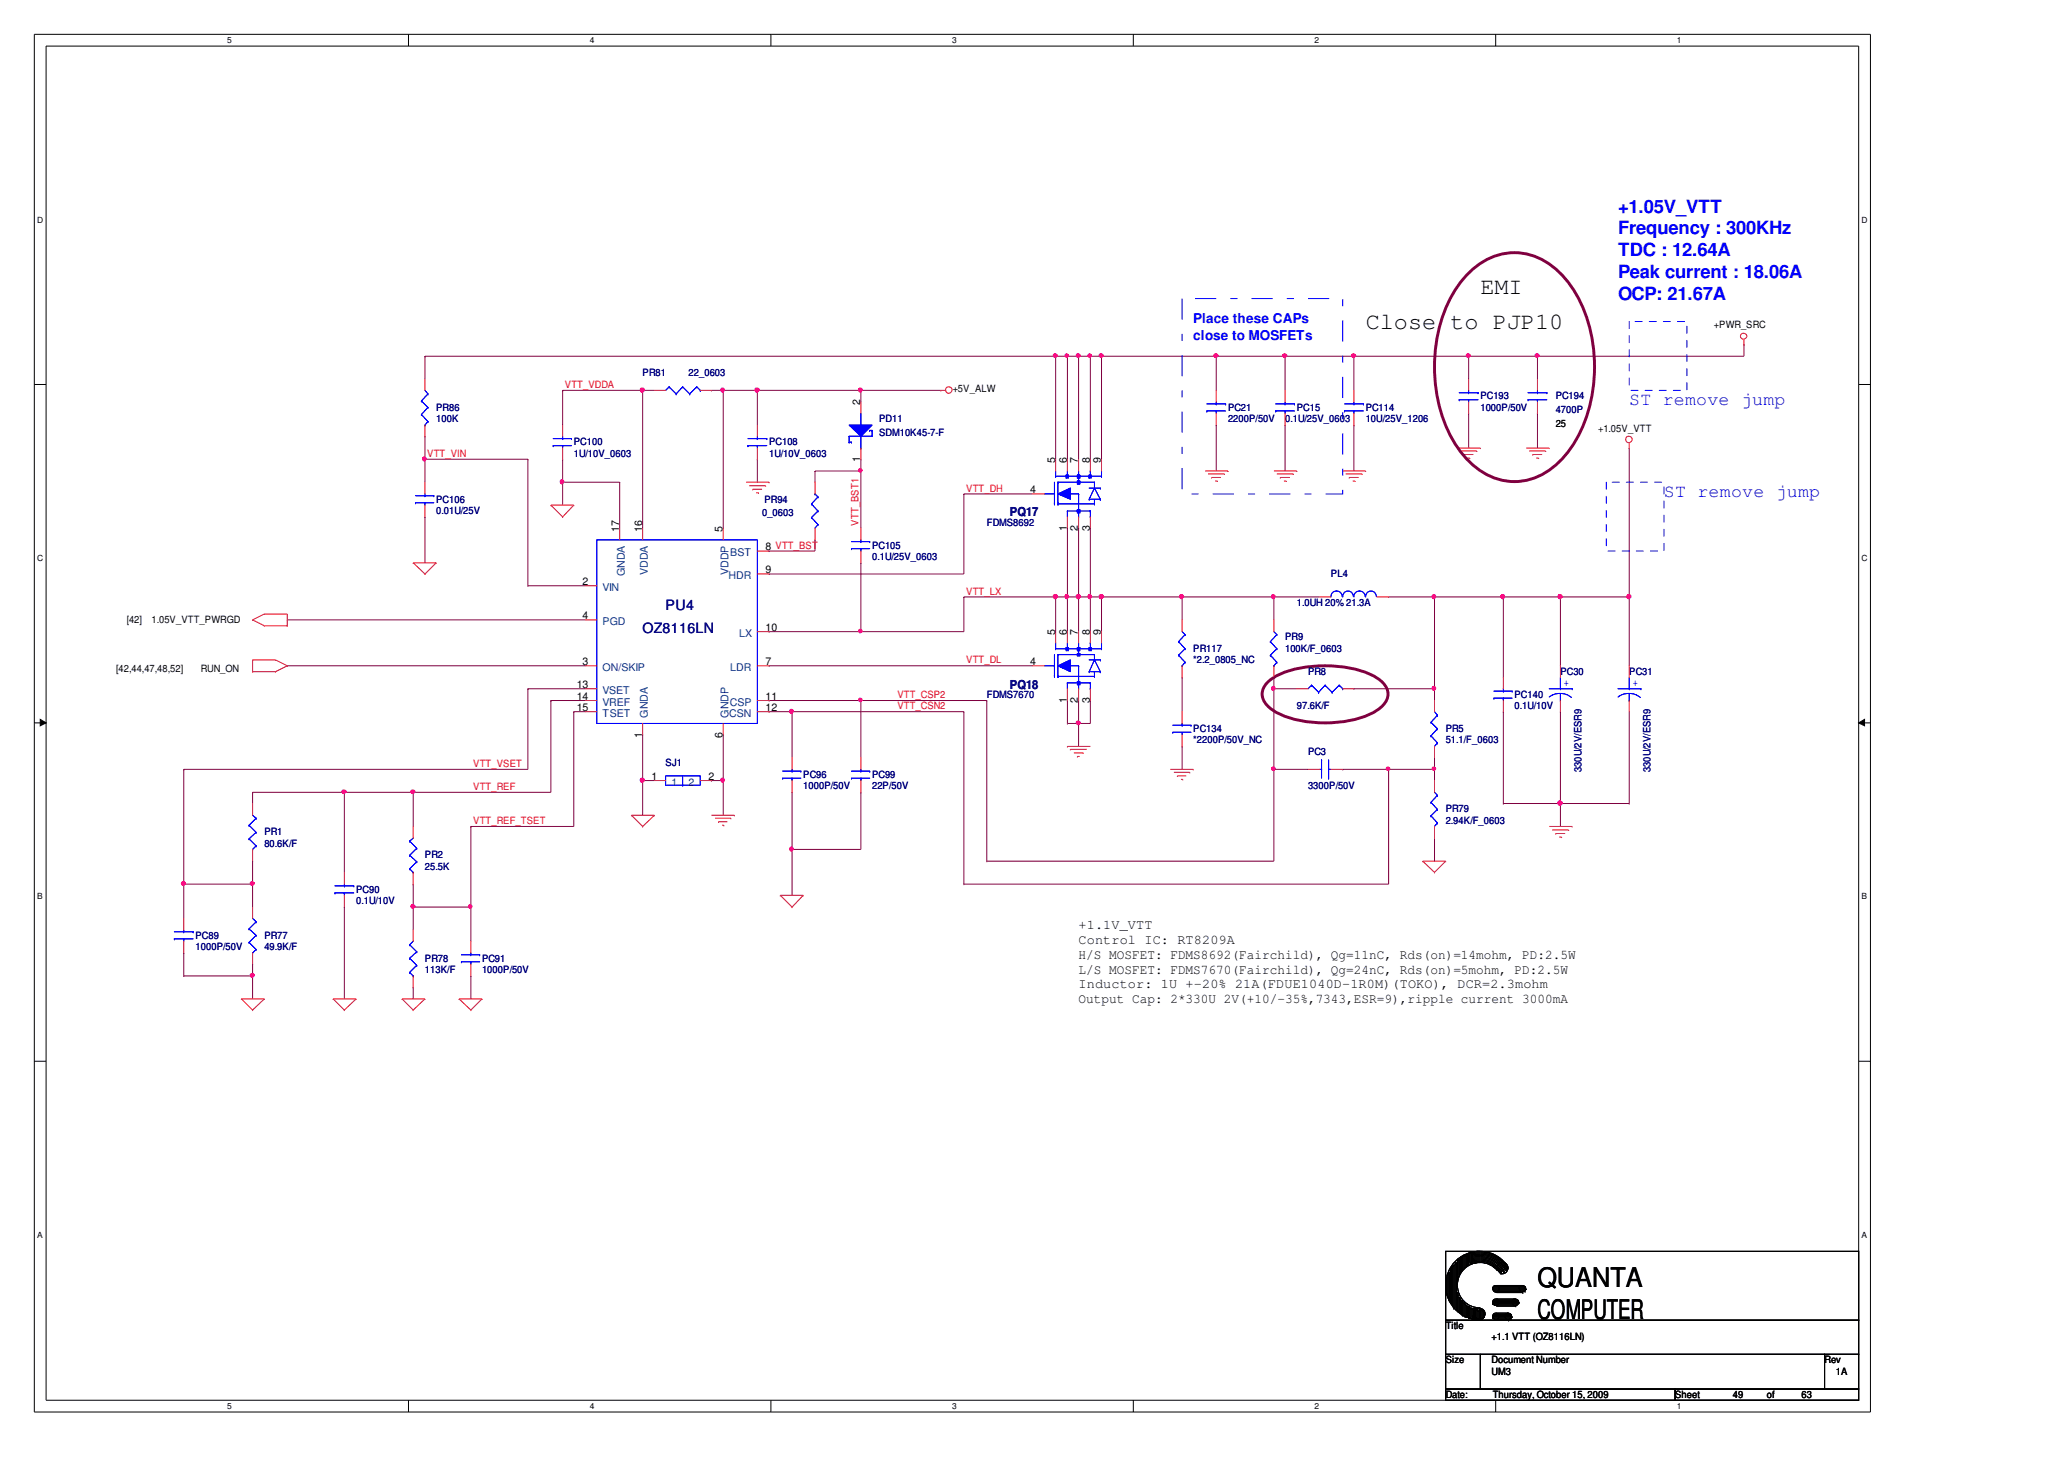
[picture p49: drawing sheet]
<svg xmlns="http://www.w3.org/2000/svg" width="297mm" height="210mm" viewBox="0 0 297 210" stroke-linecap="round" stroke-linejoin="round" font-family="sans-serif">
<defs><g id="words">
<g font-size="3.9">
<text x="221.3" y="185.2">QUANTA</text>
<text x="221.3" y="189.8">COMPUTER</text>
</g>
<g font-size="3.4">
<text x="196.5" y="47.3">Close to PJP10</text>
<text x="213" y="42.3">EMI</text>
</g>
<g font-size="2.6" fill="#00f">
<text x="232.9" y="30.6">+1.05V_VTT</text>
<text x="232.9" y="33.7">Frequency : 300KHz</text>
<text x="232.9" y="36.9">TDC : 12.64A</text>
<text x="232.9" y="40">Peak current : 18.06A</text>
<text x="232.9" y="43.1">OCP: 21.67A</text>
<text x="234.5" y="58.3">ST remove jump</text>
<text x="239.5" y="71.5">ST remove jump</text>
</g>
<g font-size="2" fill="#00007f">
<text x="95.8" y="87.8">PU4</text>
<text x="92.5" y="91.1">OZ8116LN</text>
</g>
<g font-size="1.9" fill="#00f">
<text x="171.7" y="46.5">Place these CAPs</text>
<text x="171.7" y="48.9">close to MOSFETs</text>
</g>
<g font-size="1.9">
<text x="155.2" y="133.7">+1.1V_VTT</text>
<text x="155.2" y="138">H/S MOSFET: FDMS8692(Fairchild), Qg=11nC, Rds(on)=14mohm, PD:2.5W</text>
<text x="155.2" y="135.8">Control IC: RT8209A</text>
<text x="155.2" y="142.2">Inductor: 1U +-20% 21A(FDUE1040D-1R0M)(TOKO), DCR=2.3mohm</text>
<text x="155.2" y="140.1">L/S MOSFET: FDMS7670(Fairchild), Qg=24nC, Rds(on)=5mohm, PD:2.5W</text>
<text x="155.2" y="144.3">Output Cap: 2*330U 2V(+10/-35%,7343,ESR=9),ripple current 3000mA</text>
</g>
<g font-size="1.8" fill="#00007f">
<text x="145.3" y="74.3">PQ17</text>
<text x="145.3" y="99.1">PQ18</text>
</g>
<g font-size="1.5">
<text x="123.8" y="58.3" transform="rotate(-90 123.8 58.3)">2</text>
<text x="123.8" y="66.5" transform="rotate(-90 123.8 66.5)">1</text>
<text x="148.3" y="71">4</text>
<text x="151.8" y="66.6" transform="rotate(-90 151.8 66.6)">5</text>
<text x="153.5" y="66.6" transform="rotate(-90 153.5 66.6)">6</text>
<text x="155.1" y="66.6" transform="rotate(-90 155.1 66.6)">7</text>
<text x="156.8" y="66.6" transform="rotate(-90 156.8 66.6)">8</text>
<text x="158.4" y="66.6" transform="rotate(-90 158.4 66.6)">9</text>
<text x="89.1" y="76.5" transform="rotate(-90 89.1 76.5)">17</text>
<text x="92.4" y="76.5" transform="rotate(-90 92.4 76.5)">16</text>
<text x="104" y="76.5" transform="rotate(-90 104 76.5)">5</text>
<text x="153.5" y="76.4" transform="rotate(-90 153.5 76.4)">1</text>
<text x="155.1" y="76.4" transform="rotate(-90 155.1 76.4)">2</text>
<text x="156.8" y="76.4" transform="rotate(-90 156.8 76.4)">3</text>
<text x="110.2" y="79.2">8 VTT_BST</text>
<text x="110.2" y="82.5">9</text>
<text x="83.8" y="84.2">2</text>
<text x="83.8" y="89.1">4</text>
<text x="83.8" y="95.7">3</text>
<text x="110.2" y="95.7">7</text>
<text x="110.2" y="90.8">10</text>
<text x="148.3" y="95.7">4</text>
<text x="151.8" y="91.3" transform="rotate(-90 151.8 91.3)">5</text>
<text x="153.5" y="91.3" transform="rotate(-90 153.5 91.3)">6</text>
<text x="155.1" y="91.3" transform="rotate(-90 155.1 91.3)">7</text>
<text x="156.8" y="91.3" transform="rotate(-90 156.8 91.3)">8</text>
<text x="158.4" y="91.3" transform="rotate(-90 158.4 91.3)">9</text>
<text x="83" y="99">13</text>
<text x="83" y="100.7">14</text>
<text x="110.2" y="100.7">11</text>
<text x="153.5" y="101.1" transform="rotate(-90 153.5 101.1)">1</text>
<text x="155.1" y="101.1" transform="rotate(-90 155.1 101.1)">2</text>
<text x="156.8" y="101.1" transform="rotate(-90 156.8 101.1)">3</text>
<text x="83" y="102.3">15</text>
<text x="92.4" y="106.1" transform="rotate(-90 92.4 106.1)">1</text>
<text x="104" y="106.1" transform="rotate(-90 104 106.1)">6</text>
<text x="110.2" y="102.3">12</text>
<text x="93.8" y="112.2">1</text>
<text x="102" y="112.2">2</text>
</g>
<g font-size="1.5" fill="#003f7f">
<text x="89.9" y="82.9" transform="rotate(-90 89.9 82.9)">GNDA</text>
<text x="93.2" y="82.7" transform="rotate(-90 93.2 82.7)">VDDA</text>
<text x="104.8" y="82.7" transform="rotate(-90 104.8 82.7)">VDDP</text>
<text x="104.8" y="83.3">HDR</text>
<text x="105.1" y="80">BST</text>
<text x="86.7" y="85">VIN</text>
<text x="86.7" y="89.9">PGD</text>
<text x="106.4" y="91.6">LX</text>
<text x="86.7" y="96.5">ON/SKIP</text>
<text x="86.7" y="99.9">VSET</text>
<text x="86.7" y="101.5">VREF</text>
<text x="105" y="101.5">CSP</text>
<text x="105.1" y="96.5">LDR</text>
<text x="86.7" y="103.2">TSET</text>
<text x="93.2" y="103.2" transform="rotate(-90 93.2 103.2)">GNDA</text>
<text x="104.8" y="103.2" transform="rotate(-90 104.8 103.2)">GNDP</text>
<text x="104.9" y="103.2">CSN</text>
<text x="96.6" y="113.1">1</text>
<text x="99.1" y="113.1">2</text>
</g>
<g font-size="1.4">
<text x="246.7" y="47.2">+PWR_SRC</text>
<text x="137.1" y="56.4">+5V_ALW</text>
<text x="223.9" y="61.4">25</text>
<text x="230" y="62.1">+1.05V_VTT</text>
<text x="18.2" y="89.6">[42]</text>
<text x="21.8" y="89.6">1.05V_VTT_PWRGD</text>
<text x="16.7" y="96.7">[42,44,47,48,52]</text>
<text x="28.9" y="96.7">RUN_ON</text>
<text x="208.1" y="191.2">Title</text>
<text x="208.1" y="196.1">Size</text>
<text x="214.7" y="197.8">UM3</text>
<text x="214.7" y="196.1">Document Number</text>
<text x="214.7" y="192.8">+1.1 VTT (OZ8116LN)</text>
<text x="262.6" y="196.1">Rev</text>
<text x="264.2" y="197.8">1A</text>
<text x="208.1" y="201.1">Date:</text>
<text x="214.8" y="201.1">Thursday, October 15, 2009</text>
<text x="241.1" y="201.1">Sheet</text>
<text x="249.4" y="201.1">49</text>
<text x="254.3" y="201.1">of</text>
<text x="259.3" y="201.1">63</text>
</g>
<g font-size="1.4" fill="#00007f">
<text x="62.8" y="59.1">PR86</text>
<text x="92.5" y="54.1">PR81</text>
<text x="99.1" y="54.1">22_0603</text>
<text x="176.7" y="59.1">PC21</text>
<text x="186.6" y="59.1">PC15</text>
<text x="196.5" y="59.1">PC114</text>
<text x="213" y="57.4">PC193</text>
<text x="213" y="59.1">1000P/50V</text>
<text x="223.9" y="57.4">PC194</text>
<text x="223.9" y="59.4">4700P</text>
<text x="62.8" y="60.7">100K</text>
<text x="82.6" y="64">PC100</text>
<text x="82.6" y="65.7">1U/10V_0603</text>
<text x="110.7" y="64">PC108</text>
<text x="110.7" y="65.7">1U/10V_0603</text>
<text x="126.5" y="60.7">PD11</text>
<text x="126.5" y="62.7">SDM10K45-7-F</text>
<text x="176.7" y="60.7">2200P/50V</text>
<text x="184.9" y="60.7">0.1U/25V_060</text>
<text x="193.6" y="60.7">3</text>
<text x="196.5" y="60.7">10U/25V_1206</text>
<text x="62.8" y="72.3">PC106</text>
<text x="62.8" y="73.9">0.01U/25V</text>
<text x="109.7" y="74.3">0_0603</text>
<text x="110" y="72.3">PR94</text>
<text x="142" y="75.6">FDMS8692</text>
<text x="125.5" y="78.9">PC105</text>
<text x="125.5" y="80.5">0.1U/25V_0603</text>
<text x="191.5" y="83">PL4</text>
<text x="186.6" y="87.2">1.0UH 20% 21.3A</text>
<text x="171.7" y="93.8">PR117</text>
<text x="171.7" y="95.4">*2.2_0805_NC</text>
<text x="184.9" y="92.1">PR9</text>
<text x="184.9" y="93.8">100K/F_0603</text>
<text x="142" y="100.4">FDMS7670</text>
<text x="188.2" y="97.1">PR8</text>
<text x="218" y="100.4">PC140</text>
<text x="224.6" y="97.1">PC30</text>
<text x="234.5" y="97.1">PC31</text>
<text x="171.7" y="105.4">PC134</text>
<text x="171.7" y="107">*2200P/50V_NC</text>
<text x="186.6" y="102.1">97.6K/F</text>
<text x="208.1" y="105.4">PR5</text>
<text x="208.1" y="107">51.1/F_0603</text>
<text x="218" y="102.1">0.1U/10V</text>
<text x="95.8" y="110.3">SJ1</text>
<text x="115.6" y="112">PC96</text>
<text x="115.6" y="113.6">1000P/50V</text>
<text x="125.5" y="112">PC99</text>
<text x="125.5" y="113.6">22P/50V</text>
<text x="188.2" y="108.7">PC3</text>
<text x="188.2" y="113.6">3300P/50V</text>
<text x="227.6" y="111.1" transform="rotate(-90 227.6 111.1)">330U/2V/ESR9</text>
<text x="237.5" y="111.1" transform="rotate(-90 237.5 111.1)">330U/2V/ESR9</text>
<text x="208.1" y="116.9">PR79</text>
<text x="208.1" y="118.6">2.94K/F_0603</text>
<text x="38" y="121.9">80.6K/F</text>
<text x="38" y="120.2">PR1</text>
<text x="61.2" y="125.2">25.5K</text>
<text x="61.2" y="123.5">PR2</text>
<text x="51.3" y="128.5">PC90</text>
<text x="51.3" y="130.1">0.1U/10V</text>
<text x="28.1" y="135.1">PC89</text>
<text x="28.1" y="136.7">1000P/50V</text>
<text x="38" y="135.1">PR77</text>
<text x="38" y="136.7">49.9K/F</text>
<text x="61.2" y="138.4">PR78</text>
<text x="61.2" y="140">113K/F</text>
<text x="69.4" y="138.4">PC91</text>
<text x="69.4" y="140">1000P/50V</text>
</g>
<g font-size="1.4" fill="#f00">
<text x="81.3" y="55.8">VTT_VDDA</text>
<text x="61.5" y="65.7">VTT_VIN</text>
<text x="139.1" y="70.7">VTT_DH</text>
<text x="123.6" y="75.6" transform="rotate(-90 123.6 75.6)">VTT_BST1</text>
<text x="139.1" y="85.5">VTT_LX</text>
<text x="139.1" y="95.4">VTT_DL</text>
<text x="129.1" y="100.4">VTT_CSP2</text>
<text x="129.1" y="102.1">VTT_CSN2</text>
<text x="68.1" y="113.7">VTT_REF</text>
<text x="68.1" y="110.3">VTT_VSET</text>
<text x="68.1" y="118.6">VTT_REF_TSET</text>
</g>
<g font-size="1.4" fill="#00f">
<text x="225.1" y="98.7">+</text>
<text x="235" y="98.7">+</text>
</g>
<g font-size="1.2">
<text x="32.7" y="6.2">5</text>
<text x="84.9" y="6.2">4</text>
<text x="137" y="6.2">3</text>
<text x="189.2" y="6.2">2</text>
<text x="241.3" y="6.2">1</text>
<text x="5.4" y="32">D</text>
<text x="267.9" y="32">D</text>
<text x="5.4" y="80.7">C</text>
<text x="267.9" y="80.7">C</text>
<text x="5.4" y="129.4">B</text>
<text x="267.9" y="129.4">B</text>
<text x="5.4" y="178.1">A</text>
<text x="267.9" y="178.1">A</text>
<text x="32.7" y="202.7">5</text>
<text x="84.9" y="202.7">4</text>
<text x="137" y="202.7">3</text>
<text x="189.2" y="202.7">2</text>
<text x="241.3" y="202.7">1</text>
</g>
</g></defs>
<path d="M4.9 4.9h264.3v198.2h-264.3zM6.6 6.6h260.9v194.9h-260.9z" fill="none" stroke="#000" stroke-width=".14"/>
<g fill="#fff">
<path d="M32.7 5.1h.6v1.4h-.6z"/>
<path d="M32.7 201.6h.6v1.4h-.6z"/>
</g>
<path d="M58.8 4.9v1.7M58.8 201.5v1.6" fill="none" stroke="#000" stroke-width=".14"/>
<g fill="#fff">
<path d="M84.9 5.1h.6v1.4h-.6z"/>
<path d="M84.9 201.6h.6v1.4h-.6z"/>
</g>
<path d="M110.9 4.9v1.7M110.9 201.5v1.6" fill="none" stroke="#000" stroke-width=".14"/>
<g fill="#fff">
<path d="M137 5.1h.6v1.4h-.6z"/>
<path d="M137 201.6h.6v1.4h-.6z"/>
</g>
<path d="M163.1 4.9v1.7M163.1 201.5v1.6" fill="none" stroke="#000" stroke-width=".14"/>
<g fill="#fff">
<path d="M189.2 5.1h.6v1.4h-.6z"/>
<path d="M189.2 201.6h.6v1.4h-.6z"/>
</g>
<path d="M215.3 4.9v1.7M215.3 201.5v1.6" fill="none" stroke="#000" stroke-width=".14"/>
<g fill="#fff">
<path d="M241.3 5.1h.6v1.4h-.6z"/>
<path d="M241.3 201.6h.6v1.4h-.6z"/>
<path d="M5.4 30.9h.7v1.4h-.7z"/>
<path d="M267.9 30.9h.8v1.4h-.8z"/>
<path d="M5.4 79.6h.7v1.4h-.7z"/>
<path d="M267.9 79.6h.8v1.4h-.8z"/>
</g>
<path d="M4.9 55.3h1.7M267.5 55.3h1.7" fill="none" stroke="#000" stroke-width=".14"/>
<g fill="#fff">
<path d="M5.4 128.3h.7v1.4h-.7z"/>
<path d="M267.9 128.3h.8v1.4h-.8z"/>
</g>
<path d="M4.9 104h1.7M5.8 103.5l.8 .5-.8 .4zM267.5 104l.8-.5v.9zM267.5 104h1.7" fill="none" stroke="#000" stroke-width=".14"/>
<path d="M5.8 103.5l.8 .5-.8 .4zM267.5 104l.8-.5v.9z" fill="#000"/>
<g fill="#fff">
<path d="M5.4 177h.7v1.3h-.7z"/>
<path d="M267.9 177h.8v1.3h-.8z"/>
</g>
<path d="M4.9 152.7h1.7M267.5 152.7h1.7" fill="none" stroke="#000" stroke-width=".14"/>
<path d="M234.5 64.5h.1M234.5 64.5v21.4h-9.9M224.6 85.9h.1" fill="none" stroke="#7f003f" stroke-width=".14"/>
<circle cx="234.4" cy="85.8" r=".31" fill="#f0f"/>
<circle cx="234.4" cy="85.8" r=".31" fill="none" stroke="#f0f" stroke-width=".14"/>
<path d="M224.6 85.9h.1M224.6 85.9v9.9" fill="none" stroke="#7f003f" stroke-width=".14"/>
<circle cx="224.5" cy="85.8" r=".31" fill="#f0f"/>
<circle cx="224.5" cy="85.8" r=".31" fill="none" stroke="#f0f" stroke-width=".14"/>
<path d="M155.2 85.9h.1M155.2 85.9h1.7" fill="none" stroke="#7f003f" stroke-width=".14"/>
<circle cx="155.2" cy="85.8" r=".31" fill="#f0f"/>
<circle cx="155.2" cy="85.8" r=".31" fill="none" stroke="#f0f" stroke-width=".14"/>
<path d="M151.9 85.9h.1M151.9 85.9h1.7M155.2 85.9h.1M155.2 85.9v5" fill="none" stroke="#7f003f" stroke-width=".14"/>
<circle cx="151.9" cy="85.8" r=".31" fill="#f0f"/>
<circle cx="151.9" cy="85.8" r=".31" fill="none" stroke="#f0f" stroke-width=".14"/>
<path d="M224.6 115.6h.1M224.6 115.6v3.3" fill="none" stroke="#7f003f" stroke-width=".14"/>
<circle cx="224.5" cy="115.5" r=".31" fill="#f0f"/>
<circle cx="224.5" cy="115.5" r=".31" fill="none" stroke="#f0f" stroke-width=".14"/>
<path d="M216.4 85.9h.1M216.4 85.9v11.6" fill="none" stroke="#7f003f" stroke-width=".14"/>
<circle cx="216.2" cy="85.8" r=".28" fill="#f0f"/>
<circle cx="216.2" cy="85.8" r=".28" fill="none" stroke="#f0f" stroke-width=".14"/>
<path d="M138.7 85.9h.1M138.7 85.9h13.2M151.9 85.9h.1M151.9 85.9v5M199.8 85.9h.1M199.8 85.9h6.6M216.4 102.4h.1M216.4 102.4v13.2M224.6 102.4h.1M224.6 102.4v13.2" fill="none" stroke="#7f003f" stroke-width=".14"/>
<circle cx="224.5" cy="115.5" r=".31" fill="#f0f"/>
<circle cx="224.5" cy="115.5" r=".31" fill="none" stroke="#f0f" stroke-width=".14"/>
<path d="M199.8 110.7h.1M199.8 110.7h6.6" fill="none" stroke="#7f003f" stroke-width=".14"/>
<path d="M206.1 110.5l.3-.2 .2 .3-.2 .3-.2-.1z" fill-rule="evenodd" fill="#f0f"/>
<path d="M206.1 110.5l.3-.2 .2 .3-.2 .3-.2-.1z" fill="none" stroke="#f0f" stroke-width=".14"/>
<path d="M199.6 110.4h.3l.1 .2-.2 .3-.3-.3z" fill-rule="evenodd" fill="#f0f"/>
<path d="M199.6 110.4h.3l.1 .2-.2 .3-.3-.3z" fill="none" stroke="#f0f" stroke-width=".14"/>
<path d="M61.2 51.3h.1M61.2 51.3h92.4M151.9 51.3h.1M221.3 51.3h.1M251 49.6h.1M251 49.6v1.7h-29.7M41.3 95.8h.1M41.3 95.8h43M114 122.2h.1M114 122.2h9.9" fill="none" stroke="#7f003f" stroke-width=".14"/>
<circle cx="151.9" cy="51.2" r=".28" fill="#f0f"/>
<circle cx="151.9" cy="51.2" r=".28" fill="none" stroke="#f0f" stroke-width=".14"/>
<path d="M153.6 51.3h.1M153.6 51.3h1.6" fill="none" stroke="#7f003f" stroke-width=".14"/>
<path d="M153.3 51l.2-.1 .3 .3-.3 .2-.2-.1z" fill-rule="evenodd" fill="#f0f"/>
<path d="M153.3 51l.2-.1 .3 .3-.3 .2-.2-.1z" fill="none" stroke="#f0f" stroke-width=".14"/>
<path d="M155.2 51.3h.1M155.2 51.3v14.8" fill="none" stroke="#7f003f" stroke-width=".14"/>
<circle cx="155.2" cy="51.2" r=".28" fill="#f0f"/>
<circle cx="155.2" cy="51.2" r=".28" fill="none" stroke="#f0f" stroke-width=".14"/>
<path d="M155.2 51.3h.1M155.2 51.3h1.7M194.8 51.3h.1M194.8 51.3v4.9M194.8 61.2h.1M194.8 61.2v6.6" fill="none" stroke="#7f003f" stroke-width=".14"/>
<circle cx="194.8" cy="51.2" r=".28" fill="#f0f"/>
<circle cx="194.8" cy="51.2" r=".28" fill="none" stroke="#f0f" stroke-width=".14"/>
<path d="M184.9 51.3h.1M184.9 51.3h9.9" fill="none" stroke="#7f003f" stroke-width=".14"/>
<circle cx="184.9" cy="51.2" r=".28" fill="#f0f"/>
<circle cx="184.9" cy="51.2" r=".28" fill="none" stroke="#f0f" stroke-width=".14"/>
<path d="M175 51.3h.1M175 51.3h9.9M184.9 51.3h.1M184.9 51.3v4.9M184.9 61.2h.1M184.9 61.2v6.6M158.5 85.9h.1M158.5 85.9h11.6" fill="none" stroke="#7f003f" stroke-width=".14"/>
<circle cx="158.5" cy="85.8" r=".31" fill="#f0f"/>
<circle cx="158.5" cy="85.8" r=".31" fill="none" stroke="#f0f" stroke-width=".14"/>
<path d="M170.1 97.5h.1M170.1 85.9h.1M170.1 85.9v3.3M170.1 97.5v4.9M170.1 107.4h.1M170.1 107.4v3.3" fill="none" stroke="#7f003f" stroke-width=".14"/>
<circle cx="170" cy="85.8" r=".28" fill="#f0f"/>
<circle cx="170" cy="85.8" r=".28" fill="none" stroke="#f0f" stroke-width=".14"/>
<path d="M92.5 56.2h.1M92.5 56.2v19.8M138.7 71.1h.1M138.7 71.1v11.5" fill="none" stroke="#7f003f" stroke-width=".14"/>
<circle cx="92.4" cy="56.1" r=".31" fill="#f0f"/>
<circle cx="92.4" cy="56.1" r=".31" fill="none" stroke="#f0f" stroke-width=".14"/>
<path d="M110.7 95.8h.1M110.7 95.8h37.9M170.1 85.9h.1M170.1 85.9h13.2M67.8 140.4h.1M67.8 140.4v3.3" fill="none" stroke="#7f003f" stroke-width=".14"/>
<circle cx="170" cy="85.8" r=".28" fill="#f0f"/>
<circle cx="170" cy="85.8" r=".28" fill="none" stroke="#f0f" stroke-width=".14"/>
<path d="M104.1 56.2h.1M104.1 56.2v19.8" fill="none" stroke="#7f003f" stroke-width=".14"/>
<circle cx="104" cy="56.1" r=".28" fill="#f0f"/>
<circle cx="104" cy="56.1" r=".28" fill="none" stroke="#f0f" stroke-width=".14"/>
<path d="M183.3 97.5h.1M183.3 85.9h.1M183.3 85.9v3.3M183.3 97.5v1.6M183.3 85.9h6.6" fill="none" stroke="#7f003f" stroke-width=".14"/>
<circle cx="183.2" cy="85.8" r=".28" fill="#f0f"/>
<circle cx="183.2" cy="85.8" r=".28" fill="none" stroke="#f0f" stroke-width=".14"/>
<path d="M123.9 56.2h.1M123.9 56.2h11.5M82.6 102.4h.1M82.6 102.4v16.5" fill="none" stroke="#7f003f" stroke-width=".14"/>
<circle cx="123.8" cy="56.1" r=".28" fill="#f0f"/>
<circle cx="123.8" cy="56.1" r=".28" fill="none" stroke="#f0f" stroke-width=".14"/>
<path d="M59.5 130.5h.1M59.5 130.5h8.3" fill="none" stroke="#7f003f" stroke-width=".14"/>
<path d="M67.5 130.3l.2-.1 .2 .2-.2 .3-.2-.1z" fill-rule="evenodd" fill="#f0f"/>
<path d="M67.5 130.3l.2-.1 .2 .2-.2 .3-.2-.1z" fill="none" stroke="#f0f" stroke-width=".14"/>
<circle cx="59.4" cy="130.4" r=".28" fill="#f0f"/>
<circle cx="59.4" cy="130.4" r=".28" fill="none" stroke="#f0f" stroke-width=".14"/>
<path d="M206.4 85.9h.1M206.4 85.9v13.2M67.8 118.9h.1M67.8 118.9v11.6" fill="none" stroke="#7f003f" stroke-width=".14"/>
<circle cx="206.3" cy="85.8" r=".28" fill="#f0f"/>
<circle cx="206.3" cy="85.8" r=".28" fill="none" stroke="#f0f" stroke-width=".14"/>
<path d="M81 66.1h.1M81 69.4h.1M81 66.1v3.3M81 69.4h8.2M183.3 99.1h.1M183.3 99.1h3.3M194.8 99.1h.1M194.8 99.1h11.6" fill="none" stroke="#7f003f" stroke-width=".14"/>
<circle cx="80.9" cy="69.3" r=".28" fill="#f0f"/>
<circle cx="80.9" cy="69.3" r=".28" fill="none" stroke="#f0f" stroke-width=".14"/>
<g fill="none" stroke="#7f003f" stroke-width=".14">
<path d="M81 56.2h.1M81 56.2v5M89.2 69.4h.1M89.2 69.4v6.6M110.7 79.3h.1M110.7 79.3h6.6M76 99.1h.1M76 99.1h8.3M153.6 85.9h.1M153.6 85.9v5M156.9 85.9h.1M156.9 85.9v5"/>
<path d="M183.3 99.1h.1M183.3 99.1v11.6M153.6 100.8h.1M153.6 100.8v3.3M206.4 110.7h.1M206.4 110.7v1.6"/>
</g>
<path d="M183.1 110.4h.3l.1 .2-.3 .3-.2-.3z" fill-rule="evenodd" fill="#f0f"/>
<path d="M183.1 110.4h.3l.1 .2-.3 .3-.2-.3z" fill="none" stroke="#f0f" stroke-width=".14"/>
<circle cx="183.2" cy="99" r=".28" fill="#f0f"/>
<circle cx="183.2" cy="99" r=".28" fill="none" stroke="#f0f" stroke-width=".14"/>
<path d="M153.6 51.3h.1M153.6 51.3v14.8M156.9 51.3h.1M156.9 51.3v14.8M153.6 76h.1M153.6 76v9.9M153.6 85.9h.1M153.6 85.9h1.6" fill="none" stroke="#7f003f" stroke-width=".14"/>
<circle cx="153.5" cy="85.8" r=".28" fill="#f0f"/>
<circle cx="153.5" cy="85.8" r=".28" fill="none" stroke="#f0f" stroke-width=".14"/>
<path d="M155.2 104.1h.1M155.2 104.1v3.3M156.9 100.8h.1M156.9 100.8v3.3h-1.7M206.4 120.6h.1M206.4 120.6v3.3" fill="none" stroke="#7f003f" stroke-width=".14"/>
<circle cx="155.2" cy="104" r=".28" fill="#f0f"/>
<circle cx="155.2" cy="104" r=".28" fill="none" stroke="#f0f" stroke-width=".14"/>
<g fill="none" stroke="#7f003f" stroke-width=".14">
<path d="M92.5 56.2h.1M92.5 56.2h1.7M151.9 51.3h.1M151.9 51.3v14.8M158.5 51.3h.1M158.5 51.3h16.5M156.9 76h.1M156.9 76v9.9M59.5 114h.1M79.3 100.8h.1M79.3 100.8v13.2h-19.8M49.6 130.5h.1"/>
<path d="M49.6 130.5v13.2"/>
</g>
<circle cx="59.4" cy="113.9" r=".28" fill="#f0f"/>
<circle cx="59.4" cy="113.9" r=".28" fill="none" stroke="#f0f" stroke-width=".14"/>
<path d="M104.1 112.3h.1M104.1 112.3v5" fill="none" stroke="#7f003f" stroke-width=".14"/>
<circle cx="104" cy="112.2" r=".28" fill="#f0f"/>
<circle cx="104" cy="112.2" r=".28" fill="none" stroke="#f0f" stroke-width=".14"/>
<path d="M92.5 112.3h.1M92.5 112.3v5M102.4 112.3h.1M102.4 112.3h1.7" fill="none" stroke="#7f003f" stroke-width=".14"/>
<circle cx="92.4" cy="112.2" r=".31" fill="#f0f"/>
<circle cx="92.4" cy="112.2" r=".31" fill="none" stroke="#f0f" stroke-width=".14"/>
<path d="M41.3 89.2h.1M41.3 89.2h43M79.3 100.8h.1M79.3 100.8h5M92.5 112.3h.1M92.5 112.3h1.7M114 122.2h.1M114 122.2v6.6" fill="none" stroke="#7f003f" stroke-width=".14"/>
<circle cx="113.9" cy="122.1" r=".28" fill="#f0f"/>
<circle cx="113.9" cy="122.1" r=".28" fill="none" stroke="#f0f" stroke-width=".14"/>
<path d="M114 102.4h.1M114 102.4v6.6M123.9 100.8h.1M123.9 100.8v8.2M123.9 100.8h18.1" fill="none" stroke="#7f003f" stroke-width=".14"/>
<path d="M123.6 100.6l.2-.2 .3 .3-.3 .3-.2-.1z" fill-rule="evenodd" fill="#f0f"/>
<path d="M123.6 100.6l.2-.2 .3 .3-.3 .3-.2-.1z" fill="none" stroke="#f0f" stroke-width=".14"/>
<path d="M114 102.4h.1M114 102.4h24.7" fill="none" stroke="#7f003f" stroke-width=".14"/>
<circle cx="113.9" cy="102.3" r=".28" fill="#f0f"/>
<circle cx="113.9" cy="102.3" r=".28" fill="none" stroke="#f0f" stroke-width=".14"/>
<path d="M26.4 110.7h.1M26.4 110.7v16.5M49.6 114h.1M49.6 114v11.5" fill="none" stroke="#7f003f" stroke-width=".14"/>
<circle cx="26.4" cy="127.1" r=".28" fill="#f0f"/>
<circle cx="26.4" cy="127.1" r=".28" fill="none" stroke="#f0f" stroke-width=".14"/>
<path d="M36.4 127.2h.1M36.4 127.2v3.3" fill="none" stroke="#7f003f" stroke-width=".14"/>
<circle cx="36.3" cy="127.1" r=".28" fill="#f0f"/>
<circle cx="36.3" cy="127.1" r=".28" fill="none" stroke="#f0f" stroke-width=".14"/>
<g fill="none" stroke="#7f003f" stroke-width=".14">
<path d="M109 56.2h.1M109 56.2v5M61.2 62.8h.1M61.2 62.8v3.3M117.3 77.7h.1M117.3 77.7v1.6M123.9 67.8h.1M123.9 67.8v8.2M26.4 110.7h.1M26.4 110.7h49.6M36.4 114h.1M36.4 114v1.6"/>
<path d="M110.7 100.8h.1M110.7 102.4h.1M110.7 100.8h13.2M110.7 102.4h3.3M114 114h.1M114 114v8.2M123.9 114h.1M123.9 114v8.2M138.7 102.4h.1M138.7 102.4v24.8M199.8 110.7h.1M199.8 110.7v16.5h-61.1"/>
<path d="M26.4 127.2h.1M26.4 127.2v4.9M138.7 127.2h.1"/>
</g>
<path d="M123.6 67.5l.2-.1 .3 .3-.3 .2-.2-.1z" fill-rule="evenodd" fill="#f0f"/>
<path d="M123.6 67.5l.2-.1 .3 .3-.3 .2-.2-.1z" fill="none" stroke="#f0f" stroke-width=".14"/>
<g fill="none" stroke="#7f003f" stroke-width=".14">
<path d="M61.2 51.3h.1M61.2 51.3v3.3M81 56.2h.1M81 56.2h11.5M61.2 74.4h.1M61.2 66.1h.1M61.2 66.1v3.3M61.2 74.4v6.6M61.2 66.1h14.8M76 66.1h.1M76 66.1v18.2M109 66.1h.1"/>
<path d="M109 66.1v3.3M117.3 67.8h.1M117.3 67.8v1.6M117.3 67.8h6.6M76 84.3h.1M76 84.3h8.3M138.7 85.9h.1M138.7 85.9v5M142 100.8h.1M142 100.8v23.1M183.3 110.7h.1M183.3 110.7v13.2"/>
</g>
<circle cx="61" cy="66" r=".28" fill="#f0f"/>
<circle cx="61" cy="66" r=".28" fill="none" stroke="#f0f" stroke-width=".14"/>
<path d="M110.7 90.9h.1M110.7 82.6h.1M110.7 90.9h28M110.7 82.6h28M123.9 81h.1M123.9 90.9h.1M123.9 81v9.9M59.5 142h.1M59.5 142v1.7" fill="none" stroke="#7f003f" stroke-width=".14"/>
<path d="M123.6 90.6l.2-.1 .3 .3-.3 .2-.2-.1z" fill-rule="evenodd" fill="#f0f"/>
<path d="M123.6 90.6l.2-.1 .3 .3-.3 .2-.2-.1z" fill="none" stroke="#f0f" stroke-width=".14"/>
<path d="M49.6 114h.1M49.6 114h9.9" fill="none" stroke="#7f003f" stroke-width=".14"/>
<circle cx="49.5" cy="113.9" r=".28" fill="#f0f"/>
<circle cx="49.5" cy="113.9" r=".28" fill="none" stroke="#f0f" stroke-width=".14"/>
<g fill="none" stroke="#7f003f" stroke-width=".14">
<path d="M102.4 56.2h.1M102.4 56.2h21.5M104.1 56.2h.1M109 56.2h.1M123.9 56.2h.1M123.9 56.2v1.7M155.2 76h.1M155.2 76v9.9M36.4 114h.1M36.4 114h13.2M59.5 114h.1M59.5 114v4.9"/>
<path d="M92.5 105.7h.1M92.5 105.7v6.6M104.1 105.7h.1M104.1 105.7v6.6M153.6 104.1h.1M155.2 100.8h.1M155.2 100.8v3.3h-1.6M206.4 109h.1M206.4 109v1.7M59.5 130.5h.1M59.5 130.5v3.3M142 123.9h.1"/>
<path d="M142 123.9h41.3"/>
</g>
<circle cx="108.9" cy="56.1" r=".31" fill="#f0f"/>
<circle cx="108.9" cy="56.1" r=".31" fill="none" stroke="#f0f" stroke-width=".14"/>
<path d="M123.9 66.1h.1M123.9 66.1v1.7M138.7 71.1h.1M138.7 71.1h9.9M26.4 140.4h.1M26.4 140.4h10M36.4 140.4h.1M36.4 140.4v3.3" fill="none" stroke="#7f003f" stroke-width=".14"/>
<circle cx="36.3" cy="140.3" r=".28" fill="#f0f"/>
<circle cx="36.3" cy="140.3" r=".28" fill="none" stroke="#f0f" stroke-width=".14"/>
<path d="M206.4 99.1h.1M206.4 99.1v1.7M82.6 102.4h.1M82.6 102.4h1.7M26.4 137.1h.1M26.4 137.1v3.3M36.4 123.9h.1M36.4 123.9v3.3" fill="none" stroke="#7f003f" stroke-width=".14"/>
<circle cx="206.3" cy="99" r=".28" fill="#f0f"/>
<circle cx="206.3" cy="99" r=".28" fill="none" stroke="#f0f" stroke-width=".14"/>
<path d="M175 51.3h.1M175 51.3v4.9M81 69.4h.1M81 69.4v3.3M175 61.2h.1M175 61.2v6.6M26.4 127.2h.1M26.4 127.2h10M59.5 127.2h.1M59.5 127.2v3.3M67.8 130.5h.1M67.8 130.5v4.9" fill="none" stroke="#7f003f" stroke-width=".14"/>
<circle cx="175" cy="51.2" r=".28" fill="#f0f"/>
<circle cx="175" cy="51.2" r=".28" fill="none" stroke="#f0f" stroke-width=".14"/>
<g fill="none" stroke="#7f003f" stroke-width=".14">
<path d="M158.5 51.3h.1M158.5 51.3v14.8M76 99.1h.1M76 99.1v11.6M206.4 85.9h.1M206.4 85.9h10M234.5 85.9h.1M234.5 85.9v9.9M67.8 118.9h.1M67.8 118.9h14.8M183.3 110.7h.1M183.3 110.7h4.9"/>
<path d="M193.2 110.7h.1M193.2 110.7h6.6M36.4 138.7h.1M36.4 138.7v1.7"/>
</g>
<circle cx="158.5" cy="51.2" r=".28" fill="#f0f"/>
<circle cx="158.5" cy="51.2" r=".28" fill="none" stroke="#f0f" stroke-width=".14"/>
<path d="M156.9 51.3h.1M156.9 51.3h1.6" fill="none" stroke="#7f003f" stroke-width=".14"/>
<path d="M156.6 51l.2-.1 .3 .3-.3 .2-.2-.1z" fill-rule="evenodd" fill="#f0f"/>
<path d="M156.6 51l.2-.1 .3 .3-.3 .2-.2-.1z" fill="none" stroke="#f0f" stroke-width=".14"/>
<path d="M156.9 85.9h.1M156.9 85.9h1.6M158.5 85.9h.1M158.5 85.9v5M224.6 115.6h.1M224.6 115.6h9.9M234.5 115.6h.1M234.5 102.4v13.2" fill="none" stroke="#7f003f" stroke-width=".14"/>
<circle cx="156.8" cy="85.8" r=".28" fill="#f0f"/>
<circle cx="156.8" cy="85.8" r=".28" fill="none" stroke="#f0f" stroke-width=".14"/>
<path d="M216.4 85.9h.1M216.4 85.9h8.2M216.4 115.6h.1M216.4 115.6h8.2" fill="none" stroke="#7f003f" stroke-width=".14"/>
<circle cx="216.2" cy="85.8" r=".28" fill="#f0f"/>
<circle cx="216.2" cy="85.8" r=".28" fill="none" stroke="#f0f" stroke-width=".14"/>
<path d="M211.4 51.3h.1M211.4 51.3v3.3M221.3 51.3h.1M221.3 51.3v3.3" fill="none" stroke="#7f003f" stroke-width=".14"/>
<circle cx="221.2" cy="51.2" r=".28" fill="#f0f"/>
<circle cx="221.2" cy="51.2" r=".28" fill="none" stroke="#f0f" stroke-width=".14"/>
<path d="M194.8 51.3h.1M194.8 51.3h26.5M211.4 59.5h.1M211.4 51.3h.1M211.4 59.5v5M221.3 59.5h.1M221.3 59.5v5" fill="none" stroke="#7f003f" stroke-width=".14"/>
<circle cx="211.3" cy="51.2" r=".28" fill="#f0f"/>
<circle cx="211.3" cy="51.2" r=".28" fill="none" stroke="#f0f" stroke-width=".14"/>
<g fill="none" stroke="#f00" stroke-width=".14">
<path d="M61.2 54.6v1.6M135.4 56.2h.1M135.4 56.2h.7M184.9 56.2v1.7M184.9 59.5v1.7M211.4 54.6v1.6M211.4 57.9v1.6M251 49.6h.1M251 48.9v.7M61.2 61.2v1.6M79.3 72.7h.1M79.3 72.7h3.3"/>
<path d="M79.3 72.7l1.7 1.7M81 74.4h.1M82.6 72.7h.1M82.6 72.7l-1.6 1.7M89.2 76v1.7M92.5 76v1.7M104.1 76v1.7M107.4 69.4h3.3M107.8 69.9h2.4M108.3 70.4h.1M108.3 70.4h1.4M108.8 70.9h.4"/>
<path d="M109 79.3h1.7M109 61.2v1.6M109 64.5v1.6M109.2 70.9h.1M110.2 69.9h.1M110.7 69.4h.1M117.3 69.4v1.7M117.3 76v1.7M173.4 67.8h3.3M173.8 68.2h2.4M174.4 68.7h.1M174.4 68.7h1.3"/>
<path d="M174.9 69.2h.3M175.2 69.2h.1M176.2 68.2h.1M176.7 67.8h.1M183.3 67.8h3.3M183.8 68.2h2.3M184.3 68.7h.1M184.3 68.7h1.3M184.8 69.2h.3M185.1 69.2h.1M186.1 68.2h.1M186.6 67.8h.1"/>
<path d="M193.2 67.8h3.3M193.7 68.2h2.3M194.2 68.7h.1M194.2 68.7h1.3M194.7 69.2h.3M195 69.2h.1M196 68.2h.1M196.5 67.8h.1M209.7 64.5h3.3M210.2 64.9h2.3M210.7 65.4h.1M210.7 65.4h1.3"/>
<path d="M211.2 65.9h.3M211.5 65.9h.1M212.5 64.9h.1M213 64.5h.1M219.7 64.5h3.3M220.1 64.9h2.3M220.6 65.4h.1M220.6 65.4h1.3M221.1 65.9h.3M221.4 65.9h.1M222.4 64.9h.1M223 64.5h.1"/>
<path d="M234.5 64.5h.1M234.5 63.8v.7M36.4 94.9h.1M36.4 96.6h.1M36.4 89.2h.1M36.4 94.9h3.3M36.4 94.9v1.7M36.4 96.6h3.3M36.4 89.2l1.6 .8M38 88.3h.1M38 90h.1M38 88.3l-1.6 .9"/>
<path d="M38 88.3h3.3M38 90h3.3M39.7 94.9h.1M39.7 96.6h.1M39.7 94.9l1.6 .9M41.3 95.8h.1M41.3 88.3h.1M41.3 90h.1M41.3 95.8l-1.6 .8M41.3 88.3v1.7M59.5 81h.1M59.5 81h3.3"/>
<path d="M59.5 81l1.7 1.6M61.2 82.6h.1M62.8 81h.1M62.8 81l-1.6 1.6M84.3 84.3h1.6M84.3 95.8h1.6M84.3 89.2h1.6M84.3 99.1h1.6M109 95.8h1.7M109 82.6h1.7M109 90.9h1.7M183.3 89.2v1.7"/>
<path d="M183.3 95.8v1.7M84.3 100.8h1.6M84.3 102.4h1.6M90.9 117.3h.1M90.9 117.3h3.3M90.9 117.3l1.6 1.6M92.5 118.9h.1M92.5 104.1v1.6M94.2 117.3h.1M94.2 117.3l-1.7 1.6M102.4 117.3h3.3M102.9 117.7h2.3"/>
<path d="M103.4 118.2h.1M103.4 118.2h1.3M103.9 118.7h.3M104.1 104.1v1.6M104.2 118.7h.1M105.2 117.7h.1M105.7 117.3h.1M109 100.8h1.7M109 102.4h1.7M123.9 109v1.7M123.9 112.3v1.7M153.6 107.4h.1"/>
<path d="M153.6 107.4h3.3M154 107.8h.1M154 107.8h2.4M154.5 108.3h1.4M155.1 108.8h.1M155.1 108.8h.3M155.9 108.3h.1M168.4 110.7h3.3M168.9 111.1h2.3M169.4 111.6h.1M169.4 111.6h1.3M170 112.1h.2"/>
<path d="M170.2 112.1h.1M171.2 111.1h.1M171.7 110.7h.1M223 118.9h3.3M223.4 119.4h2.3M223.9 119.9h.1M223.9 119.9h1.3M225.7 119.4h.1M226.3 118.9h.1M26.4 132.1v1.7M26.4 135.4v1.7M59.5 133.8v1.6"/>
<path d="M67.8 135.4v1.7M67.8 138.7v1.7M112.3 128.8h.1M112.3 128.8h3.3M112.3 128.8l1.7 1.7M114 130.5h.1M115.6 128.8h.1M115.6 128.8l-1.6 1.7M204.8 123.9h.1M204.8 123.9h3.3M204.8 123.9l1.6 1.6M206.4 125.5h.1"/>
<path d="M208.1 123.9h.1M208.1 123.9l-1.7 1.6M224.4 120.4h.3M224.7 120.4h.1M34.7 143.7h.1M34.7 143.7h3.3M34.7 143.7l1.7 1.6M36.4 145.3h.1M38 143.7h.1M38 143.7l-1.6 1.6M47.9 143.7h.1M47.9 143.7h3.4"/>
<path d="M47.9 143.7l1.7 1.6M49.6 145.3h.1M51.3 143.7h.1M51.3 143.7l-1.7 1.6M57.9 143.7h.1M57.9 143.7h3.3M57.9 143.7l1.6 1.6M59.5 145.3h.1M59.5 140.4v1.6M61.2 143.7h.1M61.2 143.7l-1.7 1.6M66.1 143.7h.1"/>
<path d="M66.1 143.7h3.3M66.1 143.7l1.7 1.6M67.8 145.3h.1M69.4 143.7h.1M69.4 143.7l-1.6 1.6"/>
<circle cx="136.5" cy="56.1" r=".48"/>
<circle cx="250.9" cy="48.4" r=".45"/>
<circle cx="234.4" cy="63.2" r=".48"/>
</g>
<g fill="none" stroke="#000" stroke-width=".14">
<path d="M208.1 180h59.4v9.9h-59.4zM208.1 189.9h59.4v4.9h-59.4zM208.1 194.8h4.9v5h-4.9zM208.1 199.8h33v1.7h-33zM208.2 186.1h.1M208.2 183.8v2.3M208.2 186.1l.2 .5M208.4 186.6h.1M208.4 183.3h.1M208.4 183.3v3.3M208.6 183h.1M208.6 187.1h.1"/>
<path d="M208.6 183l-.2 .3M208.6 183v4.1M208.6 187.1l.1 .1M208.7 187.2h.1M208.7 182.7h.1M208.7 182.7v4.5M208.9 182.3h.1M208.9 187.6h.1M208.9 182.3l-.2 .4M208.9 182.3v5.3M208.9 187.6l.2 .1M209.1 187.7h.1"/>
<path d="M209.1 182.1h.1M209.1 182.1v5.6M209.2 182h.1M209.2 188.2h.1M209.2 182l-.1 .1M209.2 182v6.2M209.4 181.8h.1M209.4 181.8v6.4M209.6 181.6h.1M209.6 188.4h.1M209.6 181.6l-.2 .2M209.6 181.6v6.8"/>
<path d="M209.7 188.4h.1M209.7 186h.1M209.7 184.1h.1M209.7 181.3v2.8M209.7 186v2.4M209.7 186l.1 .3M209.8 186.3h.1M209.8 188.6h.1M209.8 183.6h.1M209.8 181.3h.1M209.8 181.3v2.3M209.8 186.3v2.3"/>
<path d="M209.8 188.6l.2 .2M209.8 183.6l-.1 .5M210 188.8h.1M210 186.6h.1M210 181.1h.1M210 183.3h.1M210 181.1v2.2M210 186.6v2.2M210 186.6l.2 .3M210 181.1l-.2 .2M210.2 186.9h.1M210.2 188.9h.1"/>
<path d="M210.2 183.2h.1M210.2 181h.1M210.2 188.9l.1 .2M210.2 181v2.2M210.2 186.9v2M210.2 183.2l-.2 .1M210.3 189.1h.1M210.3 187.1h.1M210.3 180.8h.1M210.3 182.8h.1M210.3 180.8v2M210.3 187.1v2"/>
<path d="M210.3 187.1l.2 .1M210.3 180.8l-.1 .2M210.5 187.2h.1M210.5 189.3h.1M210.5 182.7h.1M210.5 180.6h.1M210.5 189.3h.2M210.5 180.6v2.1M210.5 187.2v2.1M210.5 182.7l-.2 .1M210.5 180.6h.2M210.7 189.3h.1"/>
<path d="M210.7 187.4h.1M210.7 180.6h.1M210.7 182.5h.1M210.7 187.4l.1 .2M210.7 180.6v1.9M210.7 187.4v1.9M210.8 187.6h.1M210.8 189.4h.1M210.8 182.3h.1M210.8 180.6h.1M210.8 189.4h.2M210.8 180.6v1.7"/>
<path d="M210.8 187.6v1.8M210.8 182.3l-.1 .2M211 189.4h.1M211 187.7h.1M211 180.5h.1M211 182.1h.1M211 187.7l.2 .2M211 180.5v1.6M211 187.7v1.7M211 180.5l-.2 .1M211.2 187.9h.1M211.2 189.4h.1"/>
<path d="M211.2 182h.1M211.2 180.5h.1M211.2 180.5v1.5M211.2 187.9v1.5M211.2 189.4l.2 .2M211.2 182l-.2 .1M211.4 189.6h.1M211.4 187.9h.1M211.4 180.3h.1M211.4 182h.1M211.4 180.3v1.7M211.4 187.9v1.7"/>
<path d="M211.4 187.9l.1 .2M211.4 180.3l-.2 .2M211.5 188.1h.1M211.5 189.6h.1M211.5 181.6h.1M211.5 180.3h.1M211.5 189.6h.2M211.5 180.3v1.3M211.5 188.1v1.5M211.5 181.6l.2 .2M211.7 181.6a3.7 3.7 0 0 1 4.3 1.7M211.7 181.5a3.8 3.8 0 0 1 4.5 1.8"/>
<path d="M211.7 181.3a3.9 3.9 0 0 1 4.5 1.7M211.7 181.1a4 4 0 0 1 4.7 2.1M211.7 181a4.1 4.1 0 0 1 4.9 2.2M211.7 180.8a4.4 4.4 0 0 1 5 2M211.7 180.6a4.5 4.5 0 0 1 5.2 2.2M211.7 180.3a4.7 4.7 0 0 1 5.3 2.2M211.7 189.6h.1M211.7 188.2h.1M211.7 180.1h.1M211.7 181.8h.1M211.7 180.1v1.7M211.7 188.1v1.5"/>
<path d="M211.7 188.2h.2M211.7 180.1l-.2 .2M211.8 180.4a4.9 4.9 0 0 1 5.1 2.3M211.9 188.2h.1M211.9 189.6h.1M211.9 189.8h.1M211.9 180.3h.1M211.9 189.8h.3M211.9 180.3v1.3M211.9 188.2v1.4M212 189.6h.1M212 188.2h.1"/>
<path d="M212 188.2h.2M212 188.2v1.4M212.2 188.2h.1M212.2 189.8h.1M212.2 188.2v1.6M212.4 188.2h.1M212.4 189.8h.1M212.4 188.2l-.5 1.6M212.4 188.2v1.6M212.5 189.6h.1M212.5 188.2h.1M212.5 189.6l-.1 .2"/>
<path d="M212.5 188.2v1.4M212.5 188.2l.2 .4M212.7 188.6h.1M212.7 189.8h.1M212.7 189.8h.2M212.7 188.6v1.2M212.9 189.8h.1M212.9 188.4h.1M212.9 188.4v1.4M213 194.8h49.6v5h-49.6zM213 180a4.7 4.7 0 0 1 3.8 1.9M213 180a4.9 4.9 0 0 0-4.9 4.9 4.9 4.9 0 0 0 4.9 5"/>
<path d="M213 181.6a3.1 3.1 0 0 1 2.5 1.2M213 181.6a3.3 3.3 0 0 0-3.3 3.3 3.3 3.3 0 0 0 3.3 3.3M213 180l-1.6 .2M213 188.4h.1M213 189.8h.1M213 181.6l-.7 .1-.5 .1M213 188.4v1.4M213.1 189.8h.1M213.1 188.4h.1M213.1 188.4h.2M213.1 188.4v1.4M213.3 188.4h.1"/>
<path d="M213.3 189.8h.1M213.3 188.4v1.4M213.5 189.6h.1M213.5 188.6h.1M213.5 189.6l-.2 .2M213.5 188.6v1M213.5 188.6l.1 .2M213.6 188.8h.1M213.6 189.4h.1M213.6 188.8v.6M214.8 185.3h.1M214.8 185.4h.1"/>
<path d="M214.8 187.4h.1M214.8 187.6h.1M214.8 189.3h.1M214.8 189.4h.1M214.8 189.6h.1M214.8 185.3h4.7M214.8 185.3v.1M214.8 189.3v.1M214.8 185.4h4.9M214.8 187.4h3.8M214.8 187.6h3.7M214.8 187.6l.4 .1"/>
<path d="M214.8 189.3h2.7M214.8 189.4h2.8M214.8 189.6h2.7M214.8 189.6l.4 .2M215 185.6h.1M215 187.2h.1M215 185.1h4.5M215 185.6h4.5M215 185.6l.2 .2M215 187.1h3.5M215 187.2h3.5M215 187.2l-.2 .2"/>
<path d="M215 189.1h2.5M215.2 185.8h.1M215.2 187.7h.1M215.2 189.8h.1M215.2 185.8h4.3M215.2 187.7h3.1M215.2 189.8h2.3M215.3 188.9h1.8M215.3 189.9h1.8M215.3 187.9h2.8M215.3 186.9h2.8M215.3 186h3.8"/>
<path d="M215.3 184.9h3.8M217.1 188.9h.1M217.1 189.9h.1M217.3 189.1h.1M217.5 189.1h.1M217.5 189.3h.1M217.5 189.6h.1M217.5 189.8h.1M217.5 189.1v.2M217.6 189.4h.1M217.6 189.4l-.1 .2M218.1 187.9h.1"/>
<path d="M218.1 186.9h.1M218.3 187.7h.1M218.5 187.1h.1M218.5 187.2h.1M218.5 187.6h.1M218.5 187.1v.1M218.6 187.4h.1M218.6 187.4l-.1 .2M219.1 186h.1M219.1 184.9h.1M219.5 185.1h.1M219.5 185.3h.1"/>
<path d="M219.5 185.6h.1M219.5 185.8h.1M219.5 185.1v.2M219.7 185.4h.1M219.7 185.4l-.2 .2M241.1 199.8h26.4v1.7h-26.4zM262.6 194.8h4.9v5h-4.9z"/>
<circle cx="213" cy="189" r=".77"/>
<circle cx="215.3" cy="187.3" r=".48"/>
<circle cx="215.3" cy="189.4" r=".48"/>
<circle cx="215.3" cy="185.4" r=".48"/>
<circle cx="216.3" cy="182.4" r=".77"/>
<circle cx="217.1" cy="189.4" r=".48"/>
<circle cx="218.1" cy="187.3" r=".48"/>
<circle cx="219.1" cy="185.4" r=".48"/>
</g>
<path d="M170.1 43h23.1v28.1h-23.1z" fill="none" stroke="#00f" stroke-width=".14" stroke-dasharray="3 2 1 2" stroke-linecap="butt"/>
<path d="M211.1 39.5a8.9 8.9 0 0 1 13.7 0 19.9 19.9 0 0 1 4.6 15.1 18.9 18.9 0 0 1-4.6 11.5 8.8 8.8 0 0 1-10.5 2.3 14.3 14.3 0 0 1-6.8-8.8 22.3 22.3 0 0 1 1.9-17.8zM182.5 98.1a10.1 10.1 0 0 1 5.6-2.1 17.3 17.3 0 0 1 9.4 1.2 3.5 3.5 0 0 1 2.3 2.7 2.9 2.9 0 0 1-1.5 2.2 15.3 15.3 0 0 1-10.2 1.7 10.1 10.1 0 0 1-5.6-2.2 2.24 2.24 0 0 1 0-3.5z" fill="none" stroke="#7f003f" stroke-width=".42"/>
<path d="M234.5 46.3h8.3v9.9h-8.3zM231.2 69.4h8.3v9.9h-8.3z" fill="none" stroke="#00f" stroke-width=".14" stroke-dasharray="1 1 1 1 1 1 1 1"/>
<g fill="none" stroke="#00f" stroke-width=".14">
<path d="M60.6 57.7h.1M60.6 59.6h.1M60.6 57.7l1 .9M60.6 59.6l1 1M61.2 56.2l.4 .5M61.6 56.7h.1M61.6 58.6h.1M61.6 56.7l-1 1M61.6 58.6l-1 1M183.6 59.1h.1M183.6 59.1h2.7M183.6 58.1h2.7"/>
<path d="M184.9 58.1h.1M184.9 59.1h.1M184.9 57.9v.2M184.9 59.1v.4M186.3 58.1h.1M210 57.5h.1M210 57.5h2.7M210 56.5h2.7M211.4 56.5h.1M211.4 57.5h.1M211.4 56.2v.3M211.4 57.5v.4"/>
<path d="M212.7 56.5h.1M61.2 61.2h.1M61.6 60.6h.1M61.6 60.6l-.4 .6M85.9 77.7h23.1v26.4h-23.1zM107.6 64.1h.1M107.6 64.1h2.7M107.6 63.1h2.7M109 63.1h.1M109 64.1h.1M109 62.8v.3M109 64.1v.4"/>
<path d="M110.3 63.1h.1M116.8 74.5h.1M116.8 72.5h.1M116.8 74.5l.9 1M116.8 72.5l.9 1M117.3 71.1h.1M117.3 71.1l.4 .4M117.7 75.5h.1M117.7 73.5h.1M117.7 71.5h.1M117.7 75.5l-.4 .5M117.7 73.5l-.9 1"/>
<path d="M117.7 71.5l-.9 1M182.8 92.3h.1M182.8 94.3h.1M182.8 92.3l1 1M182.8 94.3l1 1M183.3 95.8h.1M183.3 90.9l.5 .4M183.8 91.3h.1M183.8 93.3h.1M183.8 95.3h.1M183.8 91.3l-1 1M183.8 93.3l-1 1"/>
<path d="M183.8 95.3l-.5 .5M122.5 112h.1M122.5 112h2.7M122.5 110.9h2.7M123.9 110.9h.1M123.9 112h.1M123.9 110.7v.2M123.9 112v.3M125.2 110.9h.1M25.1 135.1h.1M25.1 135.1h2.7M25.1 134.1h2.7"/>
<path d="M26.4 134.1h.1M26.4 135.1h.1M26.4 133.8v.3M26.4 135.1v.3M27.8 134.1h.1M59 135.9h.1M59 137.9h.1M59 139.9h.1M59 135.9l1 1M59 137.9l1 1M59 139.9l.5 .5M59.5 135.4l-.5 .5"/>
<path d="M60 136.9h.1M60 138.9h.1M60 136.9l-1 1M60 138.9l-1 1M66.4 138.4h.1M66.4 138.4h2.6M66.4 137.4h2.6M67.8 137.4h.1M67.8 138.4h.1M67.8 137.1v.3M67.8 138.4v.3M69 137.4h.1"/>
<path d="M59.5 140.4h.1"/>
</g>
<path d="M152.3 71.1l1.7-.9v1.6z" fill="#00f"/>
<g fill="none" stroke="#00f" stroke-width=".14">
<path d="M150.3 71.1h1.5M151.8 71.1h.1M151.8 72.3h.1M151.8 72.5h.1M151.8 69.4v3.1M151.9 68.5h.1M151.9 67.8v.7M151.9 68.5h6.6M152.3 71.1l1.7-.9v1.6zM152.3 69.4h.1M152.3 72.5h.1M152.3 69.4v3.1"/>
<path d="M152.3 69.4h5.2M152.3 72.5h5.2M153.4 68.4h.1M153.4 68.7h.1M153.4 68.4h.3M153.4 68.7h.3M153.4 68.4v.3M153.6 68.5h.1M153.6 73.5h.1M153.6 67.8v.7M153.6 73.5v.9M153.6 73.5h3.3"/>
<path d="M153.7 68.5h.1M153.7 68.4h.1M153.7 68.7h.1M153.7 68.4v.3M154 71.1h1.2M155.1 68.4h.1M155.1 68.7h.1M155.1 69.2h.1M155.1 69.5h.1M155.1 73.3h.1M155.1 73.7h.1M155.1 68.4h.3"/>
<path d="M155.1 68.7h.3M155.1 68.4v.3M155.1 69.2v.3M155.1 73.3v.4M155.1 69.5h.3M155.1 69.2h.3M155.1 73.3h.3M155.1 73.7h.3M155.2 68.5h.1M155.2 68.7h.1M155.2 71.1h.1M155.2 69.4h.1"/>
<path d="M155.2 69.5h.1M155.2 73.3h.1M155.2 73.5h.1M155.2 74.4h.1M155.2 67.8v1.6M155.2 71.1v3.3M155.4 68.7h.1M155.4 68.4h.1M155.4 69.5h.1M155.4 69.2h.1M155.4 73.7h.1M155.4 73.3h.1"/>
<path d="M155.4 68.4v.3M155.4 69.2v.3M155.4 73.3v.4M156.7 68.7h.1M156.7 68.4h.1M156.7 71.8h.1M156.7 68.4h.3M156.7 68.7h.3M156.7 68.4v.3M156.7 70.2h1.7M156.9 68.4h.1M156.9 73.5h.1"/>
<path d="M156.9 74.4h.1M156.9 68.5h.1M156.9 67.8h.1M156.9 67.8v.7M156.9 73.5v.9M156.9 71.8h1.5M157 68.4h.1M157 68.5h.1M157 68.7h.1M157 68.4v.3M157.5 69.4h.1M157.5 70.2h.1"/>
<path d="M157.5 72.5h.1M157.5 69.4v.8M157.5 71.8v.7M157.5 70.2l-.8 1.6M157.5 70.2l.9 1.6M158.4 70.2h.1M158.4 71.8h.1M158.5 68.5h.1M158.5 67.8h.1M158.5 67.8v.7"/>
</g>
<path d="M152.3 71.1l1.7-.9v1.6z" fill="#00f"/>
<g fill="none" stroke="#00f" stroke-width=".14">
<path d="M122.5 78.9h.1M122.5 78.9h2.7M122.5 77.9h2.7M123.9 77.9h.1M123.9 78.9h.1M123.9 77.7v.2M123.9 78.9v.4M125.2 77.9h.1M150.3 71.1h1.5M151.8 71.1h.1M151.8 72.3h.1M151.8 72.5h.1"/>
<path d="M151.8 69.4v3.1M151.9 68.5h.1M151.9 67.8v.7M151.9 68.5h6.6M152.3 71.1l1.7-.9v1.6zM152.3 69.4h.1M152.3 72.5h.1M152.3 69.4v3.1M152.3 69.4h5.2M152.3 72.5h5.2M153.4 68.4h.1M153.4 68.7h.1"/>
<path d="M153.4 68.4h.3M153.4 68.7h.3M153.4 68.4v.3M153.6 68.5h.1M153.6 73.5h.1M153.6 67.8v.7M153.6 73.5v.9M153.6 73.5h3.3M153.7 68.5h.1M153.7 68.4h.1M153.7 68.7h.1M153.7 68.4v.3"/>
<path d="M154 71.1h1.2M155.1 68.4h.1M155.1 68.7h.1M155.1 69.2h.1M155.1 69.5h.1M155.1 73.3h.1M155.1 73.7h.1M155.1 68.4h.3M155.1 68.7h.3M155.1 68.4v.3M155.1 69.2v.3M155.1 73.3v.4"/>
<path d="M155.1 69.5h.3M155.1 69.2h.3M155.1 73.3h.3M155.1 73.7h.3M155.2 68.5h.1M155.2 68.7h.1M155.2 71.1h.1M155.2 69.4h.1M155.2 69.5h.1M155.2 73.3h.1M155.2 73.5h.1M155.2 74.4h.1"/>
<path d="M155.2 67.8v1.6M155.2 71.1v3.3M155.4 68.7h.1M155.4 68.4h.1M155.4 69.5h.1M155.4 69.2h.1M155.4 73.7h.1M155.4 73.3h.1M155.4 68.4v.3M155.4 69.2v.3M155.4 73.3v.4M156.7 68.7h.1"/>
<path d="M156.7 68.4h.1M156.7 71.8h.1M156.7 68.4h.3M156.7 68.7h.3M156.7 68.4v.3M156.7 70.2h1.7M156.9 68.4h.1M156.9 73.5h.1M156.9 74.4h.1M156.9 68.5h.1M156.9 67.8h.1M156.9 67.8v.7"/>
<path d="M156.9 73.5v.9M156.9 71.8h1.5M157 68.4h.1M157 68.5h.1M157 68.7h.1M157 68.4v.3M157.5 69.4h.1M157.5 70.2h.1M157.5 72.5h.1M157.5 69.4v.8M157.5 71.8v.7M157.5 70.2l-.8 1.6"/>
<path d="M157.5 70.2l.9 1.6M158.4 70.2h.1M158.4 71.8h.1M158.5 68.5h.1M158.5 67.8h.1M158.5 67.8v.7M169.6 92.3h.1M169.6 94.3h.1M169.6 92.3l.9 1M169.6 94.3l.9 1M170.1 95.8h.1M170.1 90.9l.4 .4"/>
<path d="M170.5 91.3h.1M170.5 93.3h.1M170.5 95.3h.1M170.5 91.3l-.9 1M170.5 93.3l-.9 1M170.5 95.3l-.4 .5M223 99.1h3.3M224.6 99.1h.1M224.6 99.8l1 .2 .6 .4M224.6 99.8h-.1a2.36 2.36 0 0 0-1.5 .5M224.6 97.5v1.6M224.6 99.8v1"/>
<path d="M226.3 99.1h.1M35.8 118.7h.1M35.8 118.7l1.1 1M36.4 117.3l.5 .4M36.9 117.7h.1M36.9 119.7h.1M36.9 117.7l-1.1 1M36.9 119.7l-1.1 1M95.8 111.6h5v1.4h-5zM98.2 113h.1M98.2 111.6v1.4M168.8 105.4h.1"/>
<path d="M168.8 105.4h2.6M168.8 104.3h2.6M170.1 104.3h.1M170.1 105.4h.1M170.1 104.1v.2M170.1 105.4v.3M171.4 104.3h.1M224.6 100.8h.1M35.8 120.7h.1M35.8 120.7l1.1 1M36.4 122.2h.1M36.9 121.7h.1"/>
<path d="M36.9 121.7l-.5 .5M48.2 128.5h.1M48.2 128.5h2.7M48.2 127.5h2.7M49.6 127.5h.1M49.6 128.5h.1M49.6 127.2v.3M49.6 128.5v.3M50.9 127.5h.1M59 121h.1M59 123h.1M59 125h.1"/>
<path d="M59 121l1 1M59 123l1 1M59 125l.5 .5M59.5 125.5h.1M59.5 120.6l-.5 .4M60 122h.1M60 124h.1M60 122l-1 1M60 124l-1 1"/>
</g>
<g fill="none" stroke="#f00" stroke-width=".14">
<path d="M123.9 76v1.7M123.9 79.3v1.7M148.6 71.1h1.7M151.9 66.1v1.7M153.6 66.1v1.7M153.6 74.4v1.6M155.2 66.1v1.7M155.2 74.4v1.6M156.9 66.1v1.7M156.9 74.4v1.6M158.5 66.1v1.7M170.1 89.2v1.7"/>
<path d="M170.1 95.8v1.7M224.6 95.8v1.7M36.4 115.6v1.7M59.5 118.9v1.7M94.2 112.3h1.6M100.8 112.3h1.6M170.1 102.4v1.7M170.1 105.7v1.7M224.6 100.8v1.6M36.4 122.2v1.7M49.6 125.5v1.7M49.6 128.8v1.7"/>
<path d="M59.5 125.5v1.7"/>
</g>
<path d="M152.3 95.8l1.7-.9v1.7z" fill="#00f"/>
<g fill="none" stroke="#00f" stroke-width=".14">
<path d="M150.3 95.8h1.5M151.8 95.8h.1M151.8 97.1h.1M151.8 97.3h.1M151.8 94.2v3.1M151.9 93.3h.1M151.9 92.5v.8M151.9 93.3h6.6M152.3 95.8l1.7-.9v1.7zM152.3 94.2h.1M152.3 97.3h.1M152.3 94.2v3.1"/>
<path d="M152.3 94.2h5.2M152.3 97.3h5.2M153.4 93.2h.1M153.4 93.5h.1M153.4 93.2h.3M153.4 93.5h.3M153.4 93.2v.3M153.6 93.3h.1M153.6 98.2h.1M153.6 92.5v.8M153.6 98.2v.9M153.6 98.2h3.3"/>
<path d="M153.7 93.3h.1M153.7 93.2h.1M153.7 93.5h.1M153.7 93.2v.3M154 95.8h1.2M155.1 93.2h.1M155.1 93.5h.1M155.1 94h.1M155.1 94.3h.1M155.1 98.1h.1M155.1 98.4h.1M155.1 93.2h.3"/>
<path d="M155.1 93.5h.3M155.1 93.2v.3M155.1 94v.3M155.1 98.1v.3M155.1 94.3h.3M155.1 94h.3M155.1 98.1h.3M155.1 98.4h.3M155.2 93.3h.1M155.2 93.5h.1M155.2 95.8h.1M155.2 94.2h.1"/>
<path d="M155.2 94.3h.1M155.2 98.1h.1M155.2 98.2h.1M155.2 99.1h.1M155.2 92.5v1.7M155.2 95.8v3.3M155.4 93.5h.1M155.4 93.2h.1M155.4 94.3h.1M155.4 94h.1M155.4 98.4h.1M155.4 98.1h.1"/>
<path d="M155.4 93.2v.3M155.4 94v.3M155.4 98.1v.3M156.7 93.5h.1M156.7 93.2h.1M156.7 96.6h.1M156.7 93.2h.3M156.7 93.5h.3M156.7 93.2v.3M156.7 94.9h1.7M156.9 93.2h.1M156.9 98.2h.1"/>
<path d="M156.9 99.1h.1M156.9 93.3h.1M156.9 92.5h.1M156.9 92.5v.8M156.9 98.2v.9M156.9 96.6h1.5M157 93.2h.1M157 93.3h.1M157 93.5h.1M157 93.2v.3M157.5 94.2h.1M157.5 94.9h.1"/>
<path d="M157.5 97.3h.1M157.5 94.2v.7M157.5 96.6v.7M157.5 94.9l-.8 1.7M157.5 94.9l.9 1.7M158.4 94.9h.1M158.4 96.6h.1M158.5 93.3h.1M158.5 92.5h.1M158.5 92.5v.8"/>
</g>
<path d="M152.3 95.8l1.7-.9v1.7z" fill="#00f"/>
<g fill="none" stroke="#00f" stroke-width=".14">
<path d="M173.7 59.1h.1M173.7 59.1h2.7M173.7 58.1h2.7M175 58.1h.1M175 59.1h.1M175 57.9v.2M175 59.1v.4M176.4 58.1h.1M193.5 59.1h.1M193.5 59.1h2.7M193.5 58.1h2.7M194.8 58.1h.1"/>
<path d="M194.8 59.1h.1M194.8 57.9v.2M194.8 59.1v.4M196.2 58.1h.1M219.9 57.5h.1M219.9 56.5h2.7M219.9 57.5h2.7M221.3 57.5h.1M221.3 56.5h.1M221.3 56.2v.3M221.3 57.5v.4M222.6 56.5h.1"/>
<path d="M59.8 72.3h.1M59.8 72.3h2.6M59.8 71.3h2.6M61.2 71.3h.1M61.2 72.3h.1M61.2 71.1v.2M61.2 72.3v.4M62.4 71.3h.1M79.6 64.1h.1M79.6 64.1h2.6M79.6 63.1h2.6M81 63.1h.1"/>
<path d="M81 64.1h.1M81 62.8v.3M81 64.1v.4M82.2 63.1h.1M150.3 95.8h1.5M151.8 95.8h.1M151.8 97.1h.1M151.8 97.3h.1M151.8 94.2v3.1M151.9 93.3h.1M151.9 92.5v.8M151.9 93.3h6.6"/>
<path d="M152.3 95.8l1.7-.9v1.7zM152.3 94.2h.1M152.3 97.3h.1M152.3 94.2v3.1M152.3 94.2h5.2M152.3 97.3h5.2M153.4 93.2h.1M153.4 93.5h.1M153.4 93.2h.3M153.4 93.5h.3M153.4 93.2v.3M153.6 93.3h.1"/>
<path d="M153.6 98.2h.1M153.6 92.5v.8M153.6 98.2v.9M153.6 98.2h3.3M153.7 93.3h.1M153.7 93.2h.1M153.7 93.5h.1M153.7 93.2v.3M154 95.8h1.2M155.1 93.2h.1M155.1 93.5h.1M155.1 94h.1"/>
<path d="M155.1 94.3h.1M155.1 98.1h.1M155.1 98.4h.1M155.1 93.2h.3M155.1 93.5h.3M155.1 93.2v.3M155.1 94v.3M155.1 98.1v.3M155.1 94.3h.3M155.1 94h.3M155.1 98.1h.3M155.1 98.4h.3"/>
<path d="M155.2 93.3h.1M155.2 93.5h.1M155.2 95.8h.1M155.2 94.2h.1M155.2 94.3h.1M155.2 98.1h.1M155.2 98.2h.1M155.2 99.1h.1M155.2 92.5v1.7M155.2 95.8v3.3M155.4 93.5h.1M155.4 93.2h.1"/>
<path d="M155.4 94.3h.1M155.4 94h.1M155.4 98.4h.1M155.4 98.1h.1M155.4 93.2v.3M155.4 94v.3M155.4 98.1v.3M156.7 93.5h.1M156.7 93.2h.1M156.7 96.6h.1M156.7 93.2h.3M156.7 93.5h.3"/>
<path d="M156.7 93.2v.3M156.7 94.9h1.7M156.9 93.2h.1M156.9 98.2h.1M156.9 99.1h.1M156.9 93.3h.1M156.9 92.5h.1M156.9 92.5v.8M156.9 98.2v.9M156.9 96.6h1.5M157 93.2h.1M157 93.3h.1"/>
<path d="M157 93.5h.1M157 93.2v.3M157.5 94.2h.1M157.5 94.9h.1M157.5 97.3h.1M157.5 94.2v.7M157.5 96.6v.7M157.5 94.9l-.8 1.7M157.5 94.9l.9 1.7M158.4 94.9h.1M158.4 96.6h.1M158.5 93.3h.1"/>
<path d="M158.5 92.5h.1M158.5 92.5v.8M188.8 98.6h.1M188.8 98.6l-.6 .5M188.8 98.6l1 1M189.8 99.6h.1M190.7 98.6h.1M190.7 98.6l-.9 1M190.7 98.6l1 1M191.7 99.6h.1M192.7 98.6h.1M192.7 98.6l-1 1"/>
<path d="M192.7 98.6l.5 .5M193.2 99.1h.1M215 99.4h2.6M216.4 99.4h.1M216.4 99.1v.3M217.6 99.4h.1M232.9 99.1h3.3M234.5 99.1h.1M234.5 99.8l1 .2 .6 .4M234.5 99.8h-.1a2.36 2.36 0 0 0-1.5 .5M234.5 97.5v1.6M234.5 99.8v1"/>
<path d="M236.2 99.1h.1M112.6 112h.1M112.6 112h2.7M112.6 110.9h2.7M114 110.9h.1M114 112h.1M114 110.7v.2M114 112v.3M115.3 110.9h.1M205.9 103.9h.1M205.9 105.9h.1M205.9 115.4h.1"/>
<path d="M205.9 117.4h.1M205.9 103.9l1 .9M205.9 105.9l1 1M205.9 115.4l1 1M205.9 117.4l1 1M206.4 107.4h.1M206.4 118.9h.1M206.4 102.4l.5 .5M206.4 114l.5 .4M206.9 102.9h.1M206.9 104.8h.1M206.9 106.9h.1"/>
<path d="M206.9 114.4h.1M206.9 116.4h.1M206.9 118.4h.1M206.9 102.9l-1 1M206.9 104.8l-1 1.1M206.9 106.9l-.5 .5M206.9 114.4l-1 1M206.9 116.4l-1 1M206.9 118.4l-.5 .5M215 100.4h.1M215 100.4h2.6M216.4 100.4h.1"/>
<path d="M216.4 100.4v.4M234.5 100.8h.1M35.8 133.6h.1M35.8 135.6h.1M35.8 133.6l1.1 1M35.8 135.6l1.1 1M36.4 137.1h.1M36.4 132.1l.5 .5M36.9 132.6h.1M36.9 134.6h.1M36.9 136.6h.1M36.9 132.6l-1.1 1"/>
<path d="M36.9 134.6l-1.1 1M36.9 136.6l-.5 .5"/>
</g>
<g fill="none" stroke="#f00" stroke-width=".14">
<path d="M175 56.2v1.7M175 59.5v1.7M194.8 56.2v1.7M194.8 59.5v1.7M221.3 54.6v1.6M221.3 57.9v1.6M61.2 69.4v1.7M61.2 72.7v1.7M81 61.2v1.6M81 64.5v1.6M148.6 95.8h1.7M151.9 90.9v1.6"/>
<path d="M153.6 90.9v1.6M153.6 99.1v1.7M155.2 90.9v1.6M155.2 99.1v1.7M156.9 90.9v1.6M156.9 99.1v1.7M158.5 90.9v1.6M186.6 99.1h1.6M193.2 99.1h1.6M216.4 97.5v1.6M234.5 95.8v1.7M114 109v1.7"/>
<path d="M114 112.3v1.7M206.4 100.8v1.6M206.4 107.4v1.6M206.4 112.3v1.7M206.4 118.9v1.7M216.4 100.8v1.6M234.5 100.8v1.6M36.4 130.5v1.6M36.4 137.1v1.6"/>
</g>
<path d="M122.2 61.2h3.3l-1.6 1.6z" fill="#00f"/>
<g fill="none" stroke="#00f" stroke-width=".14">
<path d="M123.9 59.5v1.7M122.2 61.2h3.3l-1.6 1.6zM122.2 62.8h.1M122.2 63.6h.1M122.2 62.8v.8M122.2 63.6h.3M122.5 63.6h.1M123.9 61.2h.1M123.9 64.5h.1M123.9 62.8v1.7M125.2 61.9h.1M125.2 61.9h.3"/>
<path d="M125.5 61.9h.1M125.5 61.9v.9h-3.3"/>
</g>
<path d="M122.2 61.2h3.3l-1.6 1.6z" fill="#00f"/>
<g fill="none" stroke="#00f" stroke-width=".14">
<path d="M96.3 55.7h.1M96.3 55.7l-.5 .5M96.3 55.7l1 1M97.3 56.7h.1M98.2 55.7h.1M98.2 55.7l-.9 1M98.2 55.7l1.1 1M99.3 56.7h.1M100.3 55.7h.1M100.3 55.7l-1 1M100.3 55.7l.5 .5M100.8 56.2h.1"/>
<path d="M123.9 59.5v1.7M122.2 61.2h3.3l-1.6 1.6zM122.2 62.8h.1M122.2 63.6h.1M122.2 62.8v.8M122.2 63.6h.3M122.5 63.6h.1M123.9 61.2h.1M123.9 64.5h.1M123.9 62.8v1.7M125.2 61.9h.1M125.2 61.9h.3"/>
<path d="M125.5 61.9h.1M125.5 61.9v.9h-3.3M193.2 85.8a.81 .81 0 0 0-.9-.8 .81 .81 0 0 0-.8 .9M194.8 85.8a.76 .76 0 0 0-.8-.8 .76 .76 0 0 0-.8 .9M196.5 85.8a.81 .81 0 0 0-.9-.8 .81 .81 0 0 0-.8 .9M198.1 85.8a.76 .76 0 0 0-.8-.8 .76 .76 0 0 0-.8 .9M189.9 110.7h.3M190.2 110.7h.1M190.2 109.3h.1M190.2 109.3v2.7M191.2 112h.1M191.2 110.7h.1"/>
<path d="M191.2 110.7h.3M191.2 109.3v2.7"/>
</g>
<path d="M94.2 56.2h1.6M100.8 56.2h1.6M123.9 57.9v1.6M123.9 64.5v1.6M189.9 85.9h1.6M198.1 85.9h1.7M188.2 110.7h1.7M191.5 110.7h1.7" fill="none" stroke="#f00" stroke-width=".14"/>
<circle cx="234.4" cy="85.8" r=".31" fill="#f0f"/>
<circle cx="234.4" cy="85.8" r=".31" fill="none" stroke="#f0f" stroke-width=".14"/>
<circle cx="224.5" cy="85.8" r=".31" fill="#f0f"/>
<circle cx="224.5" cy="85.8" r=".31" fill="none" stroke="#f0f" stroke-width=".14"/>
<circle cx="155.2" cy="85.8" r=".31" fill="#f0f"/>
<circle cx="155.2" cy="85.8" r=".31" fill="none" stroke="#f0f" stroke-width=".14"/>
<circle cx="151.9" cy="85.8" r=".31" fill="#f0f"/>
<circle cx="151.9" cy="85.8" r=".31" fill="none" stroke="#f0f" stroke-width=".14"/>
<circle cx="224.5" cy="115.5" r=".31" fill="#f0f"/>
<circle cx="224.5" cy="115.5" r=".31" fill="none" stroke="#f0f" stroke-width=".14"/>
<circle cx="216.2" cy="85.8" r=".28" fill="#f0f"/>
<circle cx="216.2" cy="85.8" r=".28" fill="none" stroke="#f0f" stroke-width=".14"/>
<circle cx="224.5" cy="115.5" r=".31" fill="#f0f"/>
<circle cx="224.5" cy="115.5" r=".31" fill="none" stroke="#f0f" stroke-width=".14"/>
<path d="M206.1 110.5l.3-.2 .2 .3-.2 .3-.2-.1z" fill-rule="evenodd" fill="#f0f"/>
<path d="M206.1 110.5l.3-.2 .2 .3-.2 .3-.2-.1z" fill="none" stroke="#f0f" stroke-width=".14"/>
<path d="M199.6 110.4h.3l.1 .2-.2 .3-.3-.3z" fill-rule="evenodd" fill="#f0f"/>
<path d="M199.6 110.4h.3l.1 .2-.2 .3-.3-.3z" fill="none" stroke="#f0f" stroke-width=".14"/>
<circle cx="151.9" cy="51.2" r=".28" fill="#f0f"/>
<circle cx="151.9" cy="51.2" r=".28" fill="none" stroke="#f0f" stroke-width=".14"/>
<path d="M153.3 51l.2-.1 .3 .3-.3 .2-.2-.1z" fill-rule="evenodd" fill="#f0f"/>
<path d="M153.3 51l.2-.1 .3 .3-.3 .2-.2-.1z" fill="none" stroke="#f0f" stroke-width=".14"/>
<circle cx="155.2" cy="51.2" r=".28" fill="#f0f"/>
<circle cx="155.2" cy="51.2" r=".28" fill="none" stroke="#f0f" stroke-width=".14"/>
<circle cx="194.8" cy="51.2" r=".28" fill="#f0f"/>
<circle cx="194.8" cy="51.2" r=".28" fill="none" stroke="#f0f" stroke-width=".14"/>
<circle cx="184.9" cy="51.2" r=".28" fill="#f0f"/>
<circle cx="184.9" cy="51.2" r=".28" fill="none" stroke="#f0f" stroke-width=".14"/>
<circle cx="158.5" cy="85.8" r=".31" fill="#f0f"/>
<circle cx="158.5" cy="85.8" r=".31" fill="none" stroke="#f0f" stroke-width=".14"/>
<circle cx="170" cy="85.8" r=".28" fill="#f0f"/>
<circle cx="170" cy="85.8" r=".28" fill="none" stroke="#f0f" stroke-width=".14"/>
<circle cx="92.4" cy="56.1" r=".31" fill="#f0f"/>
<circle cx="92.4" cy="56.1" r=".31" fill="none" stroke="#f0f" stroke-width=".14"/>
<circle cx="170" cy="85.8" r=".28" fill="#f0f"/>
<circle cx="170" cy="85.8" r=".28" fill="none" stroke="#f0f" stroke-width=".14"/>
<circle cx="104" cy="56.1" r=".28" fill="#f0f"/>
<circle cx="104" cy="56.1" r=".28" fill="none" stroke="#f0f" stroke-width=".14"/>
<circle cx="183.2" cy="85.8" r=".28" fill="#f0f"/>
<circle cx="183.2" cy="85.8" r=".28" fill="none" stroke="#f0f" stroke-width=".14"/>
<circle cx="123.8" cy="56.1" r=".28" fill="#f0f"/>
<circle cx="123.8" cy="56.1" r=".28" fill="none" stroke="#f0f" stroke-width=".14"/>
<path d="M67.5 130.3l.2-.1 .2 .2-.2 .3-.2-.1z" fill-rule="evenodd" fill="#f0f"/>
<path d="M67.5 130.3l.2-.1 .2 .2-.2 .3-.2-.1z" fill="none" stroke="#f0f" stroke-width=".14"/>
<circle cx="59.4" cy="130.4" r=".28" fill="#f0f"/>
<circle cx="59.4" cy="130.4" r=".28" fill="none" stroke="#f0f" stroke-width=".14"/>
<circle cx="206.3" cy="85.8" r=".28" fill="#f0f"/>
<circle cx="206.3" cy="85.8" r=".28" fill="none" stroke="#f0f" stroke-width=".14"/>
<circle cx="80.9" cy="69.3" r=".28" fill="#f0f"/>
<circle cx="80.9" cy="69.3" r=".28" fill="none" stroke="#f0f" stroke-width=".14"/>
<path d="M183.1 110.4h.3l.1 .2-.3 .3-.2-.3z" fill-rule="evenodd" fill="#f0f"/>
<path d="M183.1 110.4h.3l.1 .2-.3 .3-.2-.3z" fill="none" stroke="#f0f" stroke-width=".14"/>
<circle cx="183.2" cy="99" r=".28" fill="#f0f"/>
<circle cx="183.2" cy="99" r=".28" fill="none" stroke="#f0f" stroke-width=".14"/>
<circle cx="153.5" cy="85.8" r=".28" fill="#f0f"/>
<circle cx="153.5" cy="85.8" r=".28" fill="none" stroke="#f0f" stroke-width=".14"/>
<circle cx="155.2" cy="104" r=".28" fill="#f0f"/>
<circle cx="155.2" cy="104" r=".28" fill="none" stroke="#f0f" stroke-width=".14"/>
<circle cx="59.4" cy="113.9" r=".28" fill="#f0f"/>
<circle cx="59.4" cy="113.9" r=".28" fill="none" stroke="#f0f" stroke-width=".14"/>
<circle cx="104" cy="112.2" r=".28" fill="#f0f"/>
<circle cx="104" cy="112.2" r=".28" fill="none" stroke="#f0f" stroke-width=".14"/>
<circle cx="92.4" cy="112.2" r=".31" fill="#f0f"/>
<circle cx="92.4" cy="112.2" r=".31" fill="none" stroke="#f0f" stroke-width=".14"/>
<circle cx="113.9" cy="122.1" r=".28" fill="#f0f"/>
<circle cx="113.9" cy="122.1" r=".28" fill="none" stroke="#f0f" stroke-width=".14"/>
<path d="M123.6 100.6l.2-.2 .3 .3-.3 .3-.2-.1z" fill-rule="evenodd" fill="#f0f"/>
<path d="M123.6 100.6l.2-.2 .3 .3-.3 .3-.2-.1z" fill="none" stroke="#f0f" stroke-width=".14"/>
<circle cx="113.9" cy="102.3" r=".28" fill="#f0f"/>
<circle cx="113.9" cy="102.3" r=".28" fill="none" stroke="#f0f" stroke-width=".14"/>
<circle cx="26.4" cy="127.1" r=".28" fill="#f0f"/>
<circle cx="26.4" cy="127.1" r=".28" fill="none" stroke="#f0f" stroke-width=".14"/>
<circle cx="36.3" cy="127.1" r=".28" fill="#f0f"/>
<circle cx="36.3" cy="127.1" r=".28" fill="none" stroke="#f0f" stroke-width=".14"/>
<path d="M123.6 67.5l.2-.1 .3 .3-.3 .2-.2-.1z" fill-rule="evenodd" fill="#f0f"/>
<path d="M123.6 67.5l.2-.1 .3 .3-.3 .2-.2-.1z" fill="none" stroke="#f0f" stroke-width=".14"/>
<circle cx="61" cy="66" r=".28" fill="#f0f"/>
<circle cx="61" cy="66" r=".28" fill="none" stroke="#f0f" stroke-width=".14"/>
<path d="M123.6 90.6l.2-.1 .3 .3-.3 .2-.2-.1z" fill-rule="evenodd" fill="#f0f"/>
<path d="M123.6 90.6l.2-.1 .3 .3-.3 .2-.2-.1z" fill="none" stroke="#f0f" stroke-width=".14"/>
<circle cx="49.5" cy="113.9" r=".28" fill="#f0f"/>
<circle cx="49.5" cy="113.9" r=".28" fill="none" stroke="#f0f" stroke-width=".14"/>
<circle cx="108.9" cy="56.1" r=".31" fill="#f0f"/>
<circle cx="108.9" cy="56.1" r=".31" fill="none" stroke="#f0f" stroke-width=".14"/>
<circle cx="36.3" cy="140.3" r=".28" fill="#f0f"/>
<circle cx="36.3" cy="140.3" r=".28" fill="none" stroke="#f0f" stroke-width=".14"/>
<circle cx="206.3" cy="99" r=".28" fill="#f0f"/>
<circle cx="206.3" cy="99" r=".28" fill="none" stroke="#f0f" stroke-width=".14"/>
<circle cx="175" cy="51.2" r=".28" fill="#f0f"/>
<circle cx="175" cy="51.2" r=".28" fill="none" stroke="#f0f" stroke-width=".14"/>
<circle cx="158.5" cy="51.2" r=".28" fill="#f0f"/>
<circle cx="158.5" cy="51.2" r=".28" fill="none" stroke="#f0f" stroke-width=".14"/>
<path d="M156.6 51l.2-.1 .3 .3-.3 .2-.2-.1z" fill-rule="evenodd" fill="#f0f"/>
<path d="M156.6 51l.2-.1 .3 .3-.3 .2-.2-.1z" fill="none" stroke="#f0f" stroke-width=".14"/>
<circle cx="156.8" cy="85.8" r=".28" fill="#f0f"/>
<circle cx="156.8" cy="85.8" r=".28" fill="none" stroke="#f0f" stroke-width=".14"/>
<circle cx="216.2" cy="85.8" r=".28" fill="#f0f"/>
<circle cx="216.2" cy="85.8" r=".28" fill="none" stroke="#f0f" stroke-width=".14"/>
<circle cx="221.2" cy="51.2" r=".28" fill="#f0f"/>
<circle cx="221.2" cy="51.2" r=".28" fill="none" stroke="#f0f" stroke-width=".14"/>
<circle cx="211.3" cy="51.2" r=".28" fill="#f0f"/>
<circle cx="211.3" cy="51.2" r=".28" fill="none" stroke="#f0f" stroke-width=".14"/>
<use href="#words"/>
</svg>
